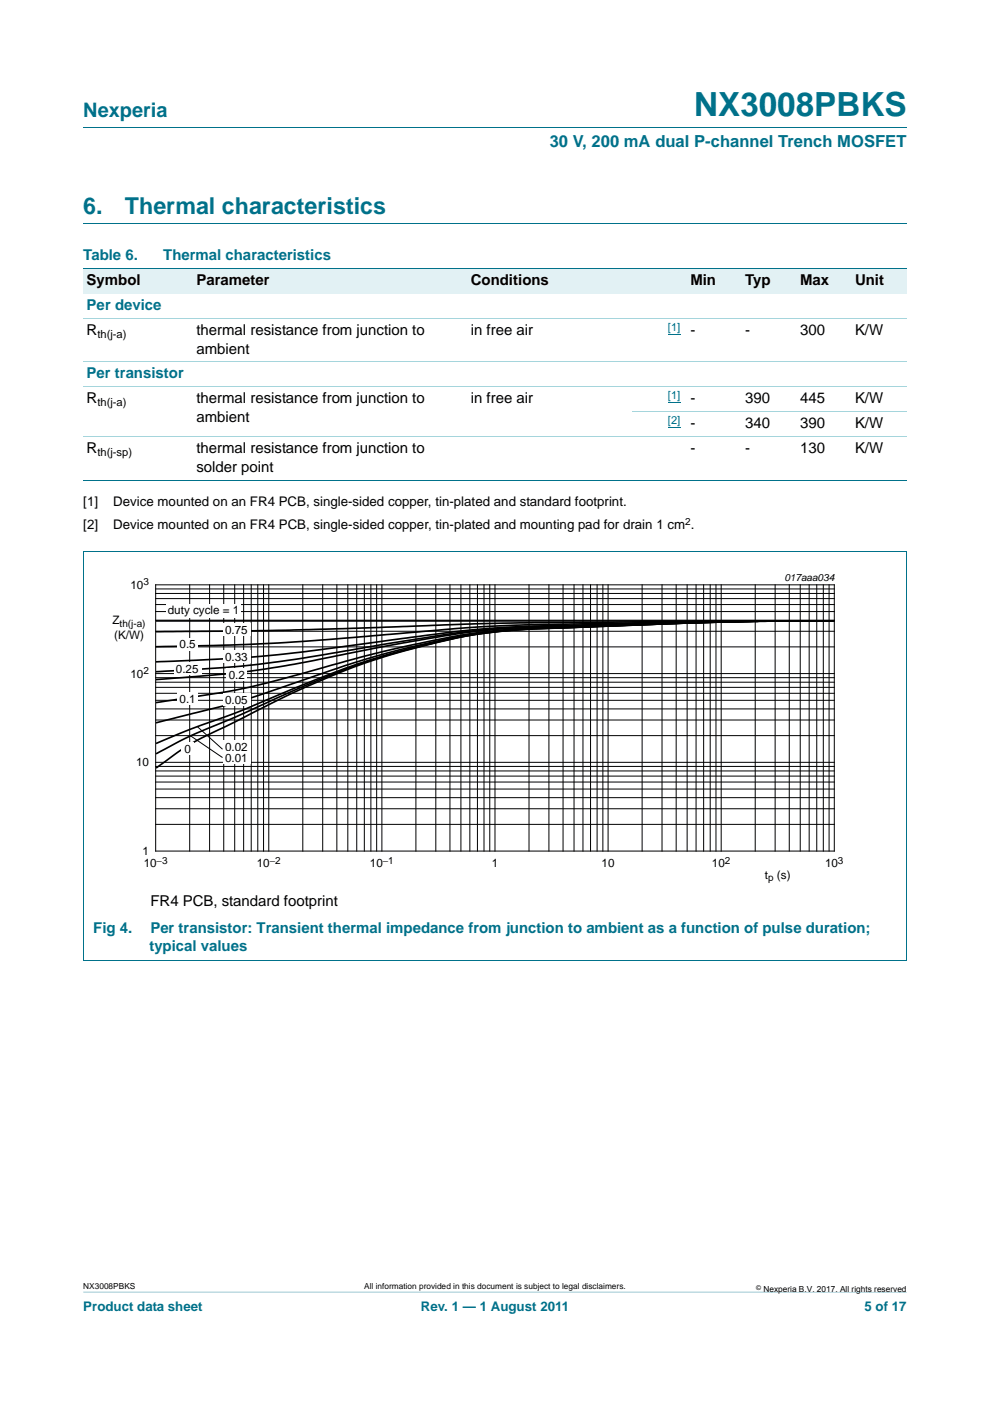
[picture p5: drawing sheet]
<svg xmlns="http://www.w3.org/2000/svg" width="210mm" height="297mm" viewBox="0 0 210 297" stroke-linecap="round" stroke-linejoin="round" font-family="sans-serif">
<defs><g id="words">
<text font-size="7" fill="#00718a" x="147.2" y="24.6">NX3008PBKS</text>
<g font-size="4.9" fill="#00718a">
<text x="17.7" y="45.4">6.</text>
<text x="26.5" y="45.4">Thermal characteristics</text>
</g>
<text font-size="4.2" fill="#00718a" x="17.7" y="24.9">Nexperia</text>
<text font-size="3.5" fill="#00718a" x="116.6" y="31.1">30 V, 200 mA dual P-channel Trench MOSFET</text>
<g font-size="3.2" fill="#00718a">
<text x="17.7" y="55.2">Table 6.</text>
<text x="34.6" y="55.2">Thermal characteristics</text>
<text x="18.4" y="65.8">Per device</text>
<text x="18.4" y="80.2">Per transistor</text>
<text x="19.8" y="197.7">Fig 4.</text>
<text x="31.9" y="197.7">Per transistor: Transient thermal impedance from junction to ambient as a function of pulse duration;</text>
<text x="31.7" y="201.6">typical values</text>
</g>
<g font-size="3.2">
<text x="18.4" y="60.5">Symbol</text>
<text x="41.7" y="60.5">Parameter</text>
<text x="99.9" y="60.5">Conditions</text>
<text x="146.4" y="60.5">Min</text>
<text x="158.1" y="60.5">Typ</text>
<text x="169.7" y="60.5">Max</text>
<text x="181.4" y="60.5">Unit</text>
<text x="18.4" y="71.1">R</text>
<text x="41.7" y="71.1">thermal resistance from junction to</text>
<text x="99.9" y="71.1">in free air</text>
<text x="146.4" y="71.1">-</text>
<text x="158.1" y="71.1">-</text>
<text x="169.7" y="71.1">300</text>
<text x="181.4" y="71.1">K/W</text>
<text x="41.7" y="75">ambient</text>
<text x="18.4" y="85.5">R</text>
<text x="41.7" y="85.5">thermal resistance from junction to</text>
<text x="41.7" y="89.4">ambient</text>
<text x="99.9" y="85.5">in free air</text>
<text x="146.4" y="85.5">-</text>
<text x="158.1" y="85.5">390</text>
<text x="169.7" y="85.5">445</text>
<text x="181.3" y="85.5">K/W</text>
<text x="146.4" y="90.8">-</text>
<text x="158.1" y="90.8">340</text>
<text x="169.7" y="90.8">390</text>
<text x="181.3" y="90.8">K/W</text>
<text x="18.4" y="96.1">R</text>
<text x="41.7" y="96.1">thermal resistance from junction to</text>
<text x="41.7" y="100">solder point</text>
<text x="146.4" y="96.1">-</text>
<text x="158.1" y="96.1">-</text>
<text x="169.7" y="96.1">130</text>
<text x="181.4" y="96.1">K/W</text>
<text x="31.9" y="192.1">FR4 PCB, standard footprint</text>
</g>
<g font-size="2.8">
<text x="17.7" y="107.2">[1]</text>
<text x="24" y="107.2">Device mounted on an FR4 PCB, single-sided copper, tin-plated and standard footprint.</text>
<text x="17.7" y="112.1">[2]</text>
<text x="24" y="112.1">Device mounted on an FR4 PCB, single-sided copper, tin-plated and mounting pad for drain 1 cm .</text>
</g>
<g font-size="2.8" fill="#00718a">
<text x="17.7" y="277.9">Product data sheet</text>
<text x="89.3" y="277.9">Rev. 1 — 1 August 2011</text>
<text x="183.4" y="277.9">5 of 17</text>
</g>
<g font-size="2.5">
<text x="27.7" y="124.8">10</text>
<text x="35.6" y="130.2">duty cycle = 1</text>
<text x="23.9" y="132.4">Z</text>
<text x="24.2" y="135.4">(K/W)</text>
<text x="38.1" y="137.5">0.5</text>
<text x="47.8" y="134.4">0.75</text>
<text x="27.7" y="143.7">10</text>
<text x="37.3" y="142.7">0.25</text>
<text x="47.8" y="140.1">0.33</text>
<text x="48.5" y="143.9">0.2</text>
<text x="38.1" y="149">0.1</text>
<text x="47.8" y="149.3">0.05</text>
<text x="39.1" y="159.6">0</text>
<text x="47.8" y="159.2">0.02</text>
<text x="47.8" y="161.6">0.01</text>
<text x="28.9" y="162.5">10</text>
<text x="30.2" y="181.3">1</text>
<text x="30.5" y="183.8">10</text>
<text x="54.5" y="183.8">10</text>
<text x="78.5" y="183.8">10</text>
<text x="104.3" y="183.8">1</text>
<text x="127.6" y="183.8">10</text>
<text x="151" y="183.8">10</text>
<text x="175" y="183.8">10</text>
<text x="162.2" y="186.4">t</text>
<text x="164.8" y="186.4">(s)</text>
</g>
<g font-size="2.4">
<text x="20.7" y="71.6">th(j-a)</text>
<text x="20.7" y="86.1">th(j-a)</text>
<text x="20.7" y="96.7">th(j-sp)</text>
</g>
<g font-size="2.4" fill="#00f">
<text x="141.7" y="70.1">[1]</text>
<text x="141.7" y="84.6">[1]</text>
<text x="141.7" y="89.9">[2]</text>
</g>
<g font-size="2.1">
<text x="145.3" y="111.3">2</text>
<text x="30.4" y="124.1">3</text>
<text x="166.4" y="123.2">017aaa034</text>
<text x="25.4" y="132.9">th(j-a)</text>
<text x="30.4" y="142.9">2</text>
<text x="33.2" y="183.1">−3</text>
<text x="57.2" y="183.1">−2</text>
<text x="81.2" y="183.1">−1</text>
<text x="153.8" y="183.1">2</text>
<text x="177.7" y="183.1">3</text>
<text x="162.9" y="186.9">p</text>
</g>
<g font-size="1.8">
<text x="17.7" y="273.3">NX3008PBKS</text>
<text x="77.3" y="273.3">All information provided in this document is subject to legal disclaimers.</text>
<text x="161.9" y="273.9">Nexperia B.V. 2017. All rights reserved</text>
</g>
<text font-size="1.4" x="160.4" y="273.4">©</text>
</g></defs>
<path d="M17.7 273.9l174.6 .1z" fill="#00718a"/>
<path d="M17.7 27h174.6M17.7 47.4h174.6" fill="none" stroke="#00718a" stroke-width=".21"/>
<g fill="#e2f1f4">
<path d="M17.7 57h23.3v5.3h-23.3z"/>
<path d="M41 57h58.2v5.3h-58.2z"/>
<path d="M99.2 57h34.9v5.3h-34.9z"/>
<path d="M134.1 57h23.3v5.3h-23.3z"/>
<path d="M157.4 57h11.6v5.3h-11.6z"/>
<path d="M169 57h11.7v5.3h-11.7z"/>
<path d="M180.7 57h11.6v5.3h-11.6z"/>
</g>
<path d="M141.7 70.8h2.6M141.7 85.3h2.6M141.7 90.6h2.6" fill="none" stroke="#00f" stroke-width=".21"/>
<path d="M17.7 57h174.6M17.6 116.9h174.7M17.7 101.8h174.6M17.7 117v86.7M192.3 117v86.7M17.6 203.7h174.7" fill="none" stroke="#00718a" stroke-width=".21"/>
<path d="M17.7 67.5h174.6M17.7 76.7h174.6M17.7 82h174.6M17.7 92.6h174.6M134.1 87.3h58.2" fill="none" stroke="#a5d5dc" stroke-width=".21"/>
<path d="M20.3 121.2h169.4v66.3h-169.4z" fill="none" stroke="#fff" stroke-width=".21"/>
<g fill="none" stroke="#000" stroke-width=".21">
<path d="M33 124h144v56.4h-144zM33 137.2h144M33 133.8h144M33 131.5h144M33 129.7h144M33 128.2h144M33 126.9h144M33 125.8h144M33 124.9h144M40.2 124v56.4M44.5 124v56.4M47.5 124v56.4"/>
<path d="M49.8 124v56.4M51.7 124v56.4M53.3 124v56.4M54.7 124v56.4M55.9 124v56.4M57 124v56.4M64.2 124v56.4M68.4 124v56.4M71.4 124v56.4M73.8 124v56.4M75.7 124v56.4M77.3 124v56.4"/>
<path d="M78.7 124v56.4M79.9 124v56.4M81 124v56.4M88.2 124v56.4M92.4 124v56.4M95.4 124v56.4M97.8 124v56.4M99.7 124v56.4M101.3 124v56.4M102.7 124v56.4M103.9 124v56.4M105 124v56.4"/>
<path d="M112.2 124v56.4M116.4 124v56.4M119.4 124v56.4M121.8 124v56.4M123.6 124v56.4M125.3 124v56.4M126.6 124v56.4M127.9 124v56.4M129 124v56.4M136.2 124v56.4M140.4 124v56.4M143.4 124v56.4"/>
<path d="M145.7 124v56.4M147.6 124v56.4M149.2 124v56.4M150.6 124v56.4M151.9 124v56.4M153 124v56.4M160.2 124v56.4M164.4 124v56.4M167.4 124v56.4M169.7 124v56.4M171.6 124v56.4M173.2 124v56.4"/>
<path d="M174.6 124v56.4M175.8 124v56.4M33 156h144M33 152.7h144M33 150.3h144M33 148.5h144M33 147h144M33 145.7h144M33 144.6h144M33 143.7h144M33 142.8h144M33 174.8h144"/>
<path d="M33 171.5h144M33 169.1h144M33 167.3h144M33 165.8h144M33 164.5h144M33 163.5h144M33 162.5h144M33 161.6h144"/>
</g>
<path d="M33.3 131.6h143.5M176.8 131.6l-66.6 .5-48.7 1.5-28.2 .3M176.8 131.6l-23.1 .2-44.4 .8-10.5 .5-29.7 2.5-10.2 .7-10 .5-15.6 .3M176.8 131.6l-18.7 .1-36.4 .9a238.9 238.9 0 0 0-26.2 1.5l-36.6 4.7-9.5 .8-16.1 .7M176.8 131.6l-15.7 .1-16.6 .3-30 .8-10.4 .6-9.8 1.2-29.4 4.8-9.5 1.4-7.7 .7-14.4 .9M176.8 131.6l-18.7 .1-36.9 1.1a177.9 177.9 0 0 0-36.7 3.7l-19 3.8-9.2 1.5-7.4 1-15.6 1.3M176.8 131.6l-18.7 .2-34.4 1a164.9 164.9 0 0 0-28.2 2.3l-14.4 3.1-15.6 4.2a167.2 167.2 0 0 1-28.8 6l-3.4 .5M176.8 131.6l-15.7 .1-14.5 .3-24.9 1a210.2 210.2 0 0 0-16.7 .8l-3.5 .5a204.7 204.7 0 0 0-39.1 10.5l-5.2 1.8a132.3 132.3 0 0 1-15.7 4.5l-8.2 2.1M176.8 131.6l-15.7 .1-11.7 .3-25.7 .9a167 167 0 0 0-25.9 2.1l-.6 .1a178.1 178.1 0 0 0-38.3 12.3l-7.9 3.4-10.6 3.8-7.1 3M176.8 131.6l-15.7 .1-11.7 .3-25.7 .9a163.8 163.8 0 0 0-25.9 2.1 160.5 160.5 0 0 0-38.9 12.9l-8.9 4.1-6.1 2.5a85.7 85.7 0 0 0-10.6 5.2M176.8 131.6l-15.7 .1-11.7 .3-26.7 1a145.3 145.3 0 0 0-26 2.3 150.1 150.1 0 0 0-40.4 14.5l-8.6 4.3a57.7 57.7 0 0 0-14.4 8.6" fill="none" stroke="#000" stroke-width=".35"/>
<g fill="#fff">
<path d="M35.2 128h15.9v3h-15.9z"/>
<path d="M47.3 132.2h5.9v2.6h-5.9z"/>
<path d="M37.6 135.4h4.4v2.5h-4.4z"/>
<path d="M47.3 137.8h5.9v2.6h-5.9z"/>
<path d="M36.9 140.5h5.8v2.6h-5.8z"/>
<path d="M48 141.7h4.4v2.6h-4.4z"/>
<path d="M37.6 146.7h4.4v2.6h-4.4z"/>
<path d="M47.3 147.1h5.9v2.6h-5.9z"/>
<path d="M47.3 156.9h5.9v2.6h-5.9z"/>
<path d="M47.3 159.3h5.9v2.6h-5.9z"/>
<path d="M38.5 157.4h2.6v2.6h-2.6z"/>
</g>
<path d="M40.5 156.1l6.7 4.5M41.9 154.1l5.3 4.8" fill="none" stroke="#000" stroke-width=".21"/>
<use href="#words"/>
</svg>
